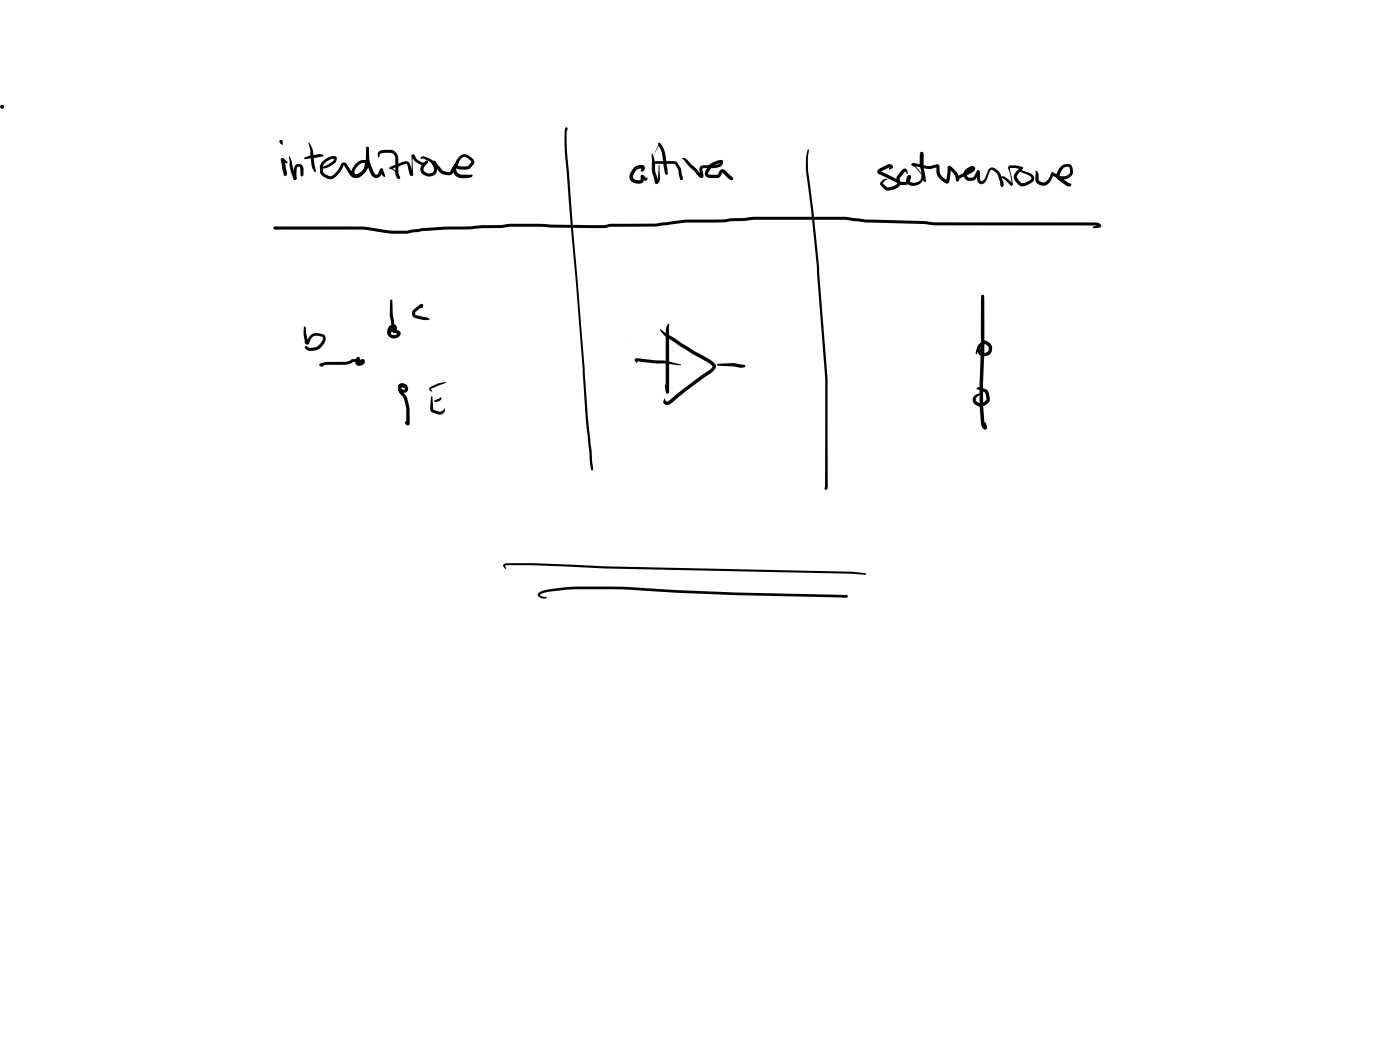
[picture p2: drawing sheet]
<svg xmlns="http://www.w3.org/2000/svg" width="285mm" height="214mm" viewBox="0 0 285 214" stroke-linecap="round" stroke-linejoin="round" font-family="sans-serif">
<g fill="#000">
<path d="M57 28.6l.2-.1 .3 .2 .1 .7-.1 .1-.6-.5zM57 28.6h.5l.1 .2-.4 .6-.3-.6zM57.3 32.3l.4-.1 .4 1.2 .3 2.1-.3 .3-.4-.3-.2-1.1-.3-1.8zM57.3 32.3l.4-.1 .8 .7v.3l-.2 .1-1-.5-.1-.3zM58.9 31.9h.1l.3 .6 .5 2.1 .5 1.4a.39 .39 0 0 1 0 .5 .39 .39 0 0 1-.5 .1l-.1-.2a8.7 8.7 0 0 1-.7-3.8zM60.2 33.6a.98 .98 0 0 1 1-.1 .98 .98 0 0 1 .6 .9v1.2l-.3 .3-.3-.3-.1-1.2a.36 .36 0 0 0-.2-.5 .36 .36 0 0 0-.5 .3v2.2l-.3 .3-.4-.3 .1-.9 .1-1.2zM62 32.1l1.2-.4 1.7-.3 .8 .1 .2 .2-.2 .2-2.1 .4-1.5 .1-.2-.2zM62.8 29l.2 .1 .7 1.5 .3 2.7 .3 1.6-.1 .2-.6-.8-.2-.9a14.4 14.4 0 0 0-.6-4.3zM65.7 32.8l1.1-.7 .7-.3a.73 .73 0 0 1 1 .2 .73 .73 0 0 1-.2 1l-.5 .5a2.36 2.36 0 0 1-2.7 .6l-.1-.2 .2-.1 .5 .1a4.7 4.7 0 0 0 2.2-1.3l.1-.4 .1 .1a2.52 2.52 0 0 0-2.4 1.6l.1 1.1a2.32 2.32 0 0 0 1.6 .9 5.6 5.6 0 0 0 2.2-2.7l.5-.1 .4 .2 1.3 2 .4 .3a3.9 3.9 0 0 0 2.3-1.7v-.3a.59 .59 0 0 0-.4-.5 .59 .59 0 0 0-.6 .2 1.94 1.94 0 0 0-1.3 2 .57 .57 0 0 0 1 .1l.6-.6 .3-.6a14.5 14.5 0 0 0 .5-4.2h.4l.1 .2-.1 2.1-.4 2.1a1.97 1.97 0 0 1-2.4 1.7 1.46 1.46 0 0 1-.1-2.4 1.83 1.83 0 0 1 2.9-.7l.1 .4a2.96 2.96 0 0 1-2.1 2.6 1.18 1.18 0 0 1-1.7-.4l-1.3-1.9a5 5 0 0 1-2.6 2.8 2.43 2.43 0 0 1-2.2-1.6 2.2 2.2 0 0 1 .4-1.9zM74.6 30l.2-.1 .3 .2 .2 2.7 1 2.5a.4 .4 0 0 0 .4 .3 .4 .4 0 0 0 .3-.4l.4-.8h.5l.1 .2-.4 .9a1.05 1.05 0 0 1-.9 .8 1.05 1.05 0 0 1-1-.6l-1.1-2.7-.1-.7zM77.1 30.9l1-.4h1.4a1.77 1.77 0 0 1 1.6 1.7v2.9l.2 .9h-.1l.3 .2-.3 .3-.4-.3-.3-.7v-3.3a1.17 1.17 0 0 0-1-1.1l-2 .2-.4 .8-.2-.7zM77.4 34.4h.5l.5 1.6h-.3l-.4-.4-.3-.8z"/>
<path d="M79.3 34.2l.2-.2 .2 .2-.2 .2zM79.4 34l2.6-1a1.01 1.01 0 0 1 1.1-.1 1.01 1.01 0 0 1 .5 .9l.4 1.5-.1-.1 .2 .3a.41 .41 0 0 1-.5 .3 .41 .41 0 0 1-.3-.5l-.5-1.9-3.2 1-.3-.1zM79.3 34.2a.47 .47 0 0 1 .8 .2l.9 1a1 1 0 0 1 .4 1h-.3v-.3a2.19 2.19 0 0 0-1.6-1.7zM83.8 31.5a.64 .64 0 0 1 .9 .7l1.3 .9h.3l.6-.4 .1 .1a.84 .84 0 0 1-.7 .8l-.7-.1-.9-.5-.4-.4-.3-.7 .1-.1-.1 1 .1 2.1a.59 .59 0 0 1-.3 .9l-.3-.3 .2-.6zM85.8 32l.6-.1 1.2 .4a2.47 2.47 0 0 1 1.3 2.7 1.76 1.76 0 0 1-1.9 .9 1.76 1.76 0 0 1-1.4-1.5l.4-1 .9-.7 .2 .3-.5 .7a.82 .82 0 0 0-.1 1.3l.8 .3 .6-.1a.73 .73 0 0 0 .4-.9l-.7-1.2-1.5-.8-.3 .1-.2-.2zM87.9 32.8h.7l1.6 2a1.41 1.41 0 0 0 1.5 .1l.8-1.4 .2-.1h.2l.1 .4-.8 1.4a1.89 1.89 0 0 1-2.5 0l-.6-.7a2.11 2.11 0 0 1-.8-1.5zM93.4 32a1.49 1.49 0 0 1 2.3-.1 1.08 1.08 0 0 1 .7 1.5l-.3 .4a1.67 1.67 0 0 1-1.8 .7l-1.3-.2a.77 .77 0 0 1-.5-.9h.2a2.42 2.42 0 0 0 2.5 .4l.8-.8-1.2-1a1.1 1.1 0 0 0-1.3 1l-.5 1.1a1.1 1.1 0 0 0 1 1.5l2-.1 .2 .3-.1 .2-.5 .2-1.6 .1a1.8 1.8 0 0 1-1.6-2.6zM115.2 26a.23 .23 0 0 1 .2-.1 .23 .23 0 0 1 .2 .3l-.2 .4-.1-.4 .1 .1v4.2l3.6 44.6 .7 10.3 1.1 10.1-.2 .3-.3-.2-.2-1.8-.1-2.2-.7-6.2-.7-10.3-3.2-39.9a47.3 47.3 0 0 1-.4-8.7zM129.1 34.1l1-.5a.77 .77 0 0 1 .8 0 .77 .77 0 0 1 .3 .9l-.1 .2a.31 .31 0 0 1-.3 .3 .31 .31 0 0 1-.3-.3l.1-.1v-.4l.1 .1a1.55 1.55 0 0 0-1.7 1.3l-.1 .3a.85 .85 0 0 0 1.1 .8h.4v-.8l.4-.3 .3 .3v.6a1.02 1.02 0 0 1-1.5 .9 1.5 1.5 0 0 1-1.4-1 1.5 1.5 0 0 1 .4-1.7zM130.5 35.7h.5l.5 .5v.1l.2-.2a.45 .45 0 0 1-.1 .7 .45 .45 0 0 1-.7-.2l-.4-.4zM132.8 33l.2-.1 .1 .3-.2 .1zM132.8 32.9l.4-.1h4l.5 .2 .9 1.4 .4 1.9-.1 .3h-.2l-.3-.2-.3-1.9-.7-1.1-4.2-.1h-.4z"/>
<path d="M132.7 31.3h.1a8.8 8.8 0 0 1 .7 3.9l.4 1.9-.3-.2 .3-.4 .2-2.8 .1-.1 .2 2.6-.3 .9a.49 .49 0 0 1-.6 .3 .49 .49 0 0 1-.2-.6l-.3-.9a6.6 6.6 0 0 1-.3-3.5zM134 29.2l.2-.1 .1 .1-1.3 2.5zM132.7 33.1l.2-.2 .5 .5-.5-.1zM134.1 29.1l.3 .1-.1 .1-.3-.1zM134.2 29.1h.2a5.4 5.4 0 0 1 1.2 3.7l.4 2.6-.3 .2-.4-.5-.3-2.4a7.8 7.8 0 0 0-.9-3.3zM138.6 36.2l.3-.2v.5l-.3 .1zM138.9 32.2a1.13 1.13 0 0 1 1.2 .6l2.8 2.8-.3 .2-.2-1.1a.86 .86 0 0 1 1-1.1h2.1l.9-.2 .3-.5 .1 .3a3.2 3.2 0 0 0-2 1l-.6 1 .1 .3 1.8 .1 .3-.5a.77 .77 0 0 1 1.2-.4l1.5 1.3 .2 .3-.1 .3-.3 .1-.5-.3-1.3-1.3-.4 .8-.4 .3h-1.6a1.01 1.01 0 0 1-1.1-.5 1.01 1.01 0 0 1 .2-1.2l.4-.6a3.3 3.3 0 0 1 2.9-1.2 1.08 1.08 0 0 1-1 1.4l-3 .2 .1 1a.54 .54 0 0 1 0 .7 .54 .54 0 0 1-.6 .2l-2.4-2.4zM164.4 30.5l.2-.1 .1 .2a17.9 17.9 0 0 0 .1 5.9l2 17.8 1.7 22.8v22a.41 .41 0 0 1-.1 .4 .41 .41 0 0 1-.4 .1v-22.5l-1.7-22.8-2-17.7a14.6 14.6 0 0 1 .1-6.1zM178.8 34.5l1.7-.9a.67 .67 0 0 1 .9-.1 .67 .67 0 0 1 .3 .8l-.7 .3 .3-.7-.1 .2h-.2l-1.7 1-.1-.2 3.8 1.7a.88 .88 0 0 1 .4 .9 .88 .88 0 0 1-.7 .8 3.2 3.2 0 0 1-2.2 .4l-1.2-1a1.07 1.07 0 0 1 1-1.3l.4 .1-.6 .3-.4 .6v-.1l.9 .8 1.3-.2 .8-.5-3.4-1.8a.63 .63 0 0 1-.6-.3 .63 .63 0 0 1 0-.7zM183.6 34.7l.3-.3a.54 .54 0 0 1 .5 0 .54 .54 0 0 1 .4 .5l-.1 .5-.4-.5-1.1 1.3v.5l.2 .3h1.1l.4-1 .2 .2h.2l-.2 .4a.39 .39 0 0 0 .4 .5 1.53 1.53 0 0 0 2.1-1.4l.1-3.8-.3-.7 .1-.2a.6 .6 0 0 1 .6 .3 .6 .6 0 0 1 0 .6l-.1 2.7a4.1 4.1 0 0 1-.3 2.5 1.95 1.95 0 0 1-3.2-.1 1.07 1.07 0 0 1 .8-1.4 .77 .77 0 0 1 0 1.2l-.3 .6-.6 .2a1.58 1.58 0 0 1-1.6-.3l-.3-.6v-.6zM185.7 33.3h.4v.3l-.2 .2-.2-.1zM185.7 33.3l.5-.1 2.4 .6a4.2 4.2 0 0 0 2.3-.4l.3 .3 .1 1a2.19 2.19 0 0 0 1.6 2l-.3 .1 .3-2.7 .4-.3 .3 .3-.2 2.5a.63 .63 0 0 1-.4 .8 .63 .63 0 0 1-.8-.3 2.62 2.62 0 0 1-1.5-2.4v-.8v.2a3.5 3.5 0 0 1-2.2 .2l-2.6-.5-.2-.1z"/>
<path d="M187.4 31h.5v.4a11.9 11.9 0 0 0 .5 4.7l.1 .6a.24 .24 0 0 1-.2 .4 .24 .24 0 0 1-.3-.3l-.2-.6a10.1 10.1 0 0 1-.4-5.1zM185.7 33.3h.3l.1 .2 1.7 1.9 .7 1.4-.2 .3-.1-.2a2.76 2.76 0 0 0-.9-1.7l-.9-1.1-.7-.4zM193 33.9l.2-.1a4.1 4.1 0 0 1 2 2.1 .8 .8 0 0 1-.2 1.1l-.3-.1-.4-1.4-1.1-1.2 .1 .1-.3-.1zM194.9 36l2.2-1.1 .8-.6 .1 .1-.9 .6a.7 .7 0 0 0 .1 1.2l.9-.1 .8-1.3 .3-.1 .3 .3-.5 .8a1.52 1.52 0 0 1-2.3 .8 1.44 1.44 0 0 1 .5-2.5 .75 .75 0 0 1 .8-.3 .75 .75 0 0 1 .6 .6l-.2 .3-.4 .4-2.6 1.2-.2 .6a.45 .45 0 0 1-.5-.3 .45 .45 0 0 1 .1-.5zM199 34.8l.3-.1 .2 .3-.1 .2h-.4l-.1-.2zM199 34.8l.2-.1 .3 .2v1.5a.41 .41 0 0 0 .3 .5 .41 .41 0 0 0 .5-.3l.8-1.7a.94 .94 0 0 1 1.5-.6 2.42 2.42 0 0 1 1.2 1.4l.5 1.3a.56 .56 0 0 1 .1 .6 .56 .56 0 0 1-.6 .4l-.6-2.1a1.9 1.9 0 0 0-.9-1.2 .46 .46 0 0 0-.5-.1 .46 .46 0 0 0-.3 .4l-.5 1.3a1.14 1.14 0 0 1-1.7 1l-.4-.8zM203.9 36l.4-.1 .6 .3 1.3 1.3-.3 .3-.2-.1-1.6-1.5-.2 .9 .4 .7-.1 .1a.51 .51 0 0 1-.6-.6l.1-.8zM203.9 37.5l.3 .1 .1 .2-.2 .2-.3-.1v-.1zM205.4 33.8l.3-.1h1.4l1 .3 .2 .2-.3 .3-2.3-.3 .4 3.5h-.3l.1-.4a4.8 4.8 0 0 0-.6-2.8zM205.9 37.3l.3 .2-.2 .3-.2-.1-.1-.2zM207.7 34.6l.5 .1v.1l-.5 .2-.2-.2zM207 34.8l.8-.8h.4v.4l-1.1 1.3v.6l1 1 1.4-.5a.53 .53 0 0 0 .5-.3 .53 .53 0 0 0-.3-.6l-2-.9-.2-.2 .3-.2 2 .7a1.08 1.08 0 0 1 .8 1.1 1.08 1.08 0 0 1-.9 1 1.92 1.92 0 0 1-2.1 .4 1.9 1.9 0 0 1-1-2.4z"/>
<path d="M210.8 34.8h.1a.72 .72 0 0 1 .5 .7l.1 1.2a1.22 1.22 0 0 0 1.2 .4 1.22 1.22 0 0 0 .9-.9l.4-.9 .3-.2h.2a2.59 2.59 0 0 1-2.2 2.7l-.7-.2a1.17 1.17 0 0 1-.8-.9zM214.1 35.1h.2l1.5 .8h.8a1.1 1.1 0 0 0 1.3-1.1l-.2-.8a.58 .58 0 0 0-.9 0l-.5 .6-.5 .8v.4l1.7 1.4 .5 .2a.5 .5 0 0 1-.2 .5 .5 .5 0 0 1-.6 0l-1.3-1a1.44 1.44 0 0 1-.4-2.3 2.03 2.03 0 0 1 2.3-1.2l.1 .1a1.86 1.86 0 0 1 .6 1.7 1.98 1.98 0 0 1-2.2 1.3h-.7l-.9-.5-.6-.4-.1-.2zM55.8 46.2l14.4-.1a29.2 29.2 0 0 1 8.1 .7l1.5 .2h2.9l3.3-.6 5.2-.3a40.8 40.8 0 0 0 7.2-.3h3.6l2.1-.2 17 .2h2.4a4.5 4.5 0 0 1 2.3-.2l7.6-.1 6.1-.8h8l1.2-.2 2.8-.1 1.8-.3h18.7l4.1 .6 11.8 .3 2.6 .3h32.5l1 .3a.41 .41 0 0 1 .2 .5 .41 .41 0 0 1-.4 .3l-1.2 .1-.1-.2 .1-.2 1.1-.3-.1 .3-.6-.2h-32.5l-2.6-.3-11.6-.3-4.3-.6h-18.6l-5.4 .5a14.5 14.5 0 0 1-4.2 .1h-4.2l-6.2 .8-8.9 .1-1.5 .2-18.9-.2-2.1 .2h-3.6a46 46 0 0 1-7.9 .4l-4.4 .2-3.6 .6a39.9 39.9 0 0 1-8.6-.9h-17.7l-.4-.1zM55.8 46.2l2.4 .2-1.7 .3a.55 .55 0 0 1-.8-.3zM61.9 66.6l.2-.2 .1 .2 .5 3-.3 .1 .3-.7a2.02 2.02 0 0 1 2.9-1 1.1 1.1 0 0 1 .4 1.9 2.68 2.68 0 0 1-3.7 1.2l-.3-.4 .3-.3 .6 .4a2.37 2.37 0 0 0 2.7-1.4l.1-.8a1.84 1.84 0 0 0-2.1 .1l-.6 1a.53 .53 0 0 1-.7 .4 .53 .53 0 0 1-.3-.8l-.2-1.3zM65.1 74.1l1.3-.4h4l1.4-.6h1v.1h.3l-.1 .6h.5l.2-.2h.1l-.6 .3-.3-.1a.78 .78 0 0 1 1.4-.4 .99 .99 0 0 1-1.3 1.1 .99 .99 0 0 1-.5-1.6 .47 .47 0 0 1 .8 .2 .47 .47 0 0 1-.5 .6h-.9l-.6 .3-.9 .3h-4l-1.1 .2 .2-.3 .3 .3-.2 .1a.41 .41 0 0 1-.5-.1 .41 .41 0 0 1 0-.4zM79.5 61h.2l.2 .2 .1 3 .5 2.9v.6l-.3 .1-.3-.4-.5-3.1zM79.3 66.4a.84 .84 0 0 1 .9-.4 .84 .84 0 0 1 .6 .7v.3a.69 .69 0 0 1-.8 .7l-.1-.3 .3-.7-.6 .3v.9a.83 .83 0 0 0 1.3 0v.1l-1.1-.4-.4 .8-.1-1.1 .2-.2 .4-.2 1.2 .4a.83 .83 0 0 1 .4 .9 .83 .83 0 0 1-.8 .6 1.43 1.43 0 0 1-1.7-.6 1.43 1.43 0 0 1 .3-1.8zM81.2 78.3l.4-.2 .5-.1 .9 .5-.2 .2-.7-.1-.3 .1-.1 .6h.6l.1-.3-.8-.2 .2 .8 1.1 1.4a11.6 11.6 0 0 1 .5 5.1l-.1 .4-.3 .1-.2-.1-.1-.4a10.7 10.7 0 0 0-.4-4.8l-.8-1.1a1.15 1.15 0 0 1 .1-2 1.17 1.17 0 0 1 1.5 1 1.07 1.07 0 0 1-1.5 .7 1.07 1.07 0 0 1-.4-1.6zM84.1 63.1l1.3-1a.39 .39 0 0 1 .6-.1 .39 .39 0 0 1 .1 .5 .39 .39 0 0 1-.5 .1l.2-.1-.2-.2 .4 .1-1.4 1.2v.5l2.3 .5 .6 .4-.2 .2h-.8l-2-.4a1.05 1.05 0 0 1-.4-1.7zM87.5 78.9l1.8-.9 1.5-.2-3.1 1.4 .3 .4-.1 .2-.5-.5zM129.3 73l.5-.1 3.5 .4 2.2 .1 3.2 .9h-.9l-2.3-.3h-2l-2.6-.3-1.3-.2 .1-.2 .1 .4-.2 .2-.4-.5z"/>
<path d="M134.5 67l6.9 4.5 3.7 2.1a1 1 0 0 1 .6 1.3v.1a5.4 5.4 0 0 1-2.5 2l-6.7 5.2a.87 .87 0 0 1-.9 .3 .87 .87 0 0 1-.6-.7l.3-.7 .3 .7 .5-.2 6.7-5.2a5.8 5.8 0 0 0 2.2-1.6l.1-.3v.1l-.8-.7-3.3-1.8-5.2-3.4-1.4-1.4zM136.1 65.9l.2 .1-.1 .7v12.3v.9l-.3 .2h-.2l-.1-.4-.1 .1 .1-12.3a1.81 1.81 0 0 1 .5-1.6zM146.1 74.1l3.4-.2 2 .4 .2 .1v.3a4.2 4.2 0 0 1-2.4-.1l-3.2-.1-.2-.2zM199.9 60.1h.3l.1 .2-.2 .4-.3-.4zM199.9 60.1h.3a2.25 2.25 0 0 1 .2 1.7v9.5a84 84 0 0 0 0 14.9l.5 .9-.3 .3-.4-.1-.4-.7-.2-2.2a55.8 55.8 0 0 1-.1-8.3l.2-4.8v-9.5a2.25 2.25 0 0 1 .2-1.7zM199.2 70.2l.9-.7a.55 .55 0 0 1 .9 .2l.3 .6-.1 .1-.6-.6-.9 .9v.6l.3 .5a.95 .95 0 0 0 1-.1 .95 .95 0 0 0 .3-1 .75 .75 0 0 0-1.3-.4 3.5 3.5 0 0 0-1.1 1.7l-.1 .1-.2-.1a2.37 2.37 0 0 1 2.1-2.6 1.59 1.59 0 0 1 1.1 2.4 1.59 1.59 0 0 1-2.6 .2l-.1-.2a1.57 1.57 0 0 1 .1-1.6zM82.5 85.8l.3-.1 .5 .3-.1 .5-.3 .1-.3-.2-.2-.4zM87.9 80.6l.1 .2 .2 2.6 1.4 .4 .6-.2 .2-.5 .1 .1a1.06 1.06 0 0 1-.4 1.1 1.06 1.06 0 0 1-1.2 0l-1-.4-.3-.3 .1-2.8zM88.5 81.5l1.2-.6a.44 .44 0 0 1-.2 .7l-.2 .1a.84 .84 0 0 1-1-.1zM135.5 78.3l.7 1.5-.3 .3-.3-.2-.3-1.5zM167.9 99.2h.5v.4h-.4zM198.9 78.9h.9l1.2 .5 .3 .6 .2 1.1a1.77 1.77 0 0 1-1.5 1.7 1.77 1.77 0 0 1-2-1.3l.1-.6 .4-.4 1-.4 .2 .1-.8 .6a.66 .66 0 0 0 .1 1.1 1.17 1.17 0 0 0 1.8-.5l-.3-1.5-1.6-.6z"/>
<path d="M200.3 86l.2-.1a.92 .92 0 0 1 .1 1.5l-.3-.3zM102.5 114.9l1-.2h5.1l14.5 .6 50.5 1.1 2.6 .3 .2 .2-.4 .1-2.5-.2-50.4-1.1-14.5-.6h-5.6l-.2 .1 .3 .5-.2 .2-.5-.6zM109.7 120.7l.1-.1a5.6 5.6 0 0 1 2.8-.7l1.6-.2a147.5 147.5 0 0 1 23.4 .4l12.2 .5 22.5 .5 .3 .3-.3 .3a790 790 0 0 1-40.2-1.4 97.1 97.1 0 0 0-20.3 .2l-1.1 .2-.8 .4 .6 .4h.7l.2 .2-.2 .2-1.1-.2a.59 .59 0 0 1-.6-.4 .59 .59 0 0 1 .2-.6zM170.6 121.4l.2-.2 1.5-.1 .3 .3-.3 .3-1.5-.1z"/>
<circle cx="77.7" cy="34.6" r=".32"/>
<circle cx="138.7" cy="36.4" r=".26"/>
<circle cx="187.7" cy="31.2" r=".3"/>
<circle cx="83" cy="86.3" r=".35"/>
<circle cx="200.6" cy="87.1" r=".33"/>
</g>
<circle cx=".4" cy="21.7" r=".43" fill="#000"/>
</svg>
